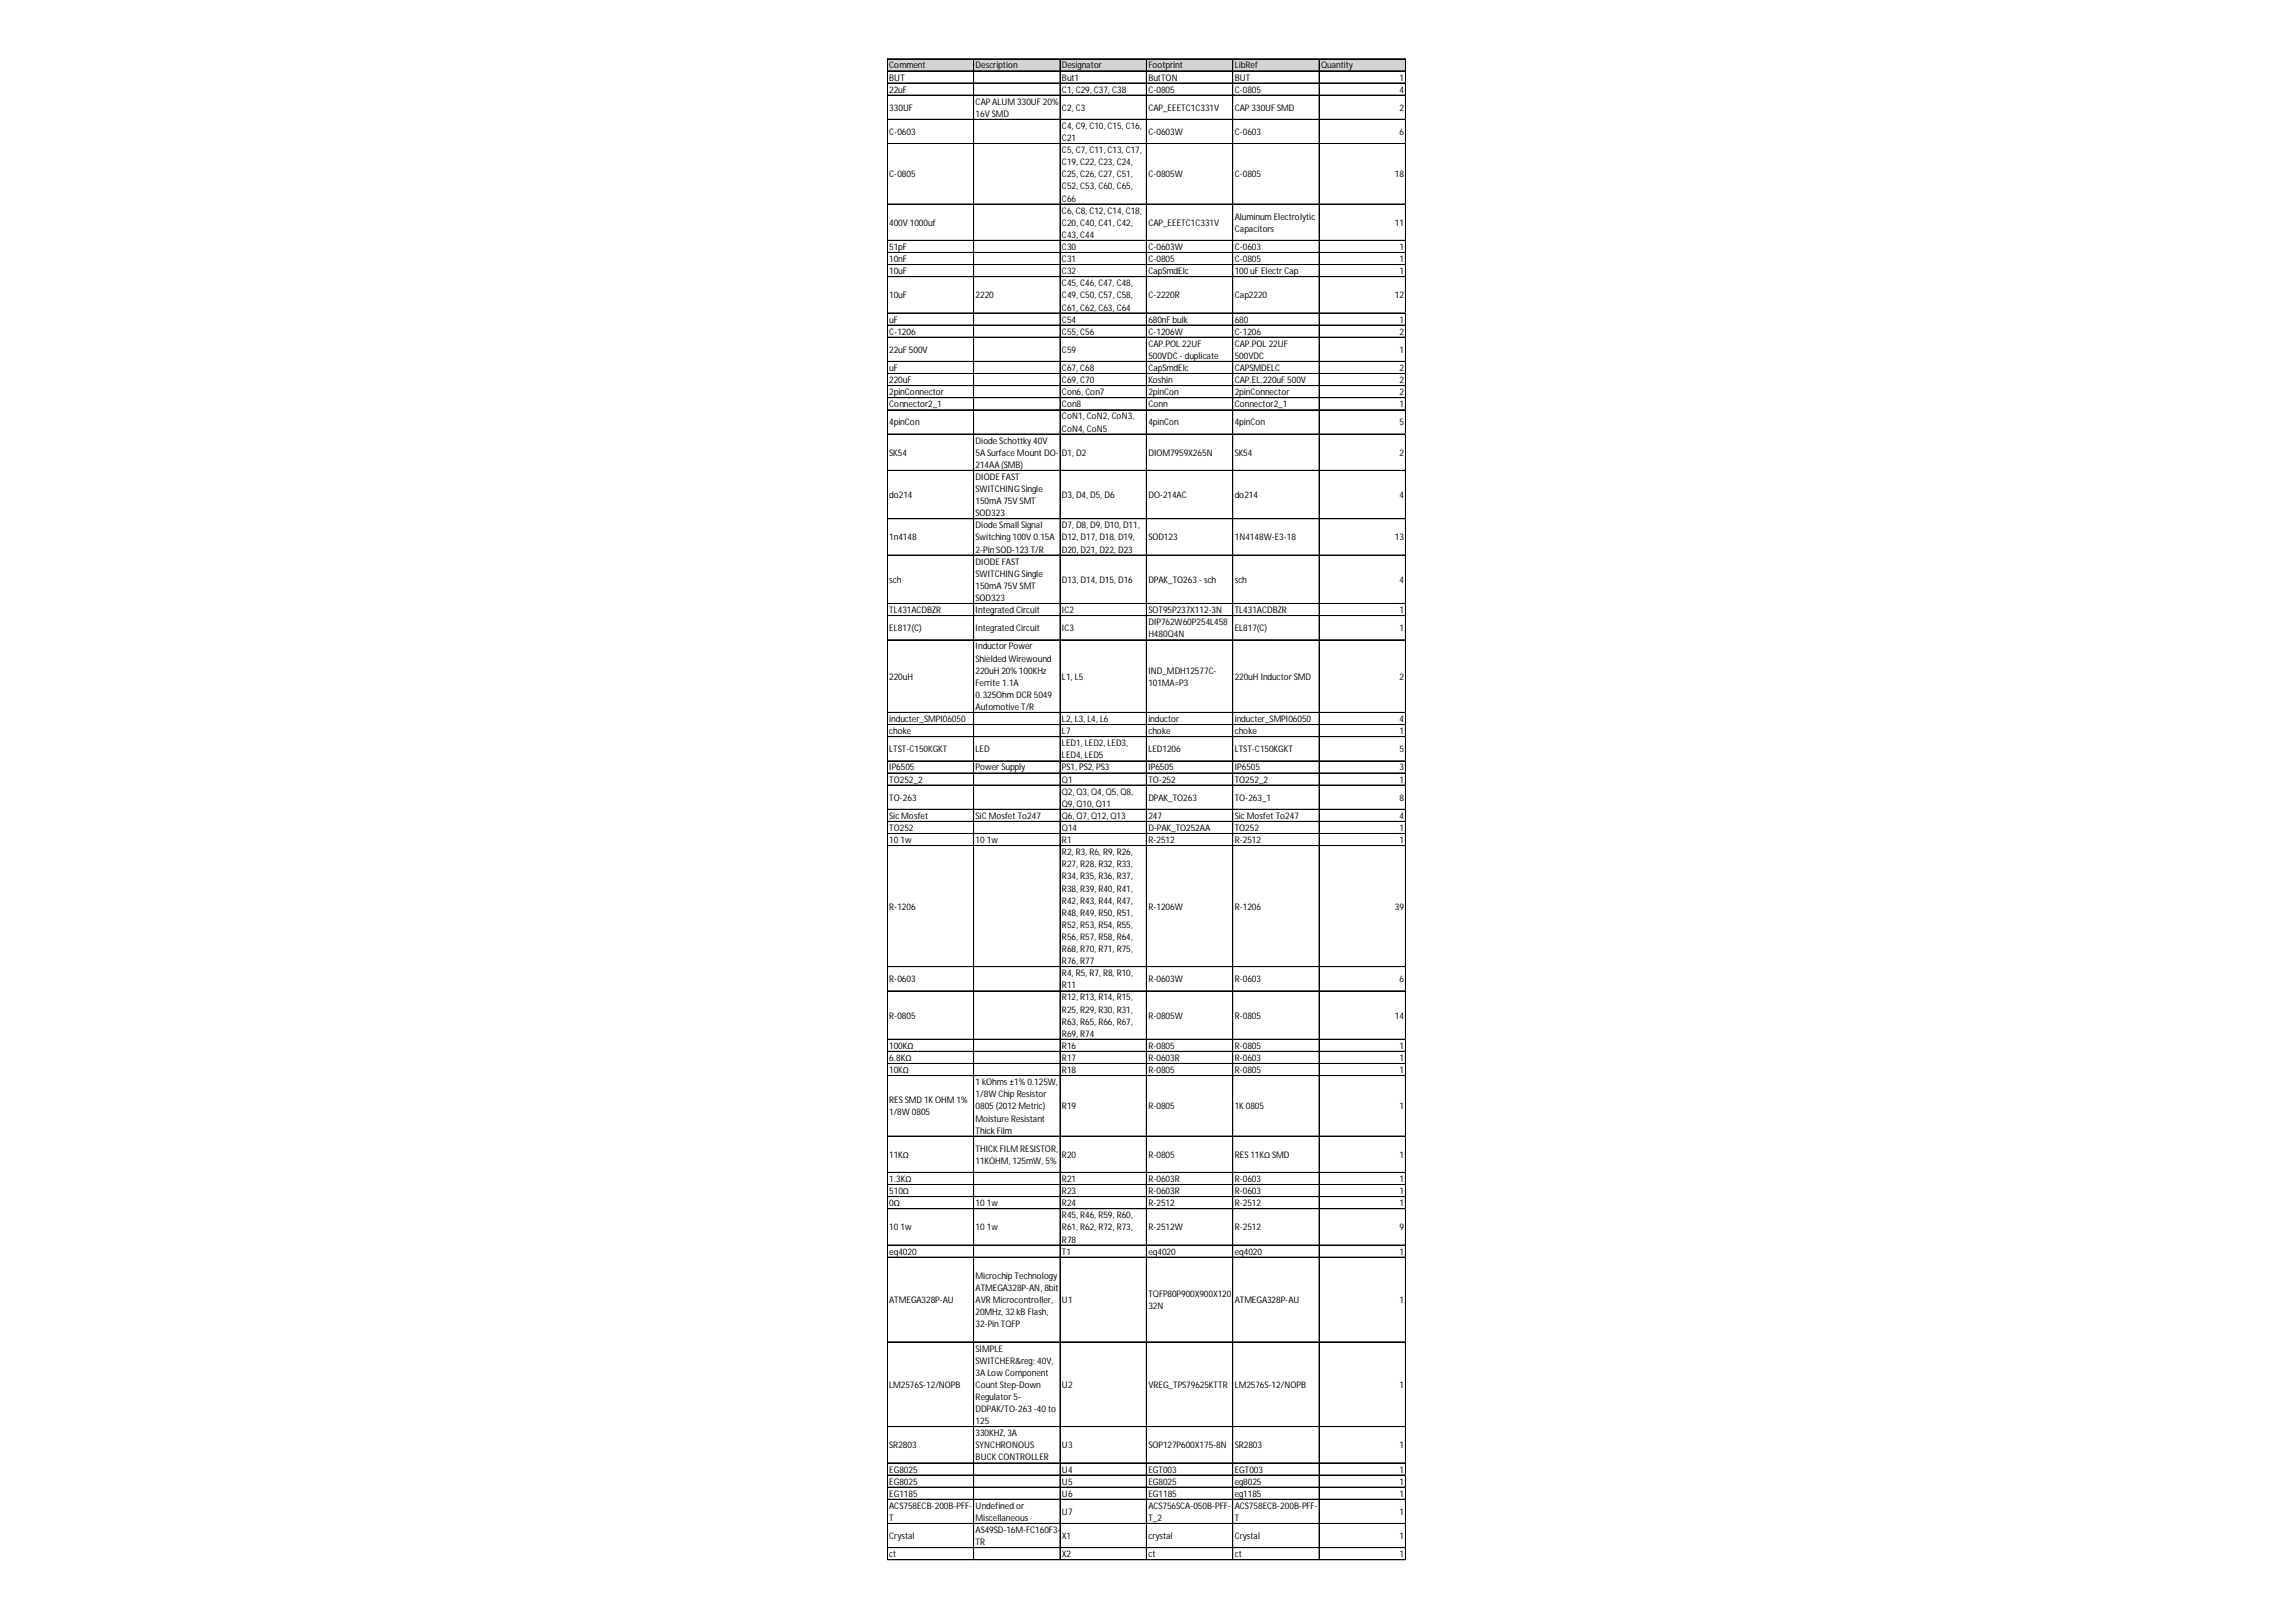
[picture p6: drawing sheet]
<svg xmlns="http://www.w3.org/2000/svg" width="297mm" height="210mm" viewBox="0 0 297 210" stroke-linecap="round" stroke-linejoin="round" font-family="sans-serif">
<defs><g id="words">
<g font-size="1.2">
<text x="115" y="8.9">Comment</text>
<text x="115" y="10.4">BUT</text>
<text x="115" y="12">22uF</text>
<text x="126.2" y="8.9">Description</text>
<text x="137.4" y="8.9">Designator</text>
<text x="137.4" y="10.4">But1</text>
<text x="137.4" y="12">C1, C29, C37, C38</text>
<text x="148.6" y="8.9">Footprint</text>
<text x="148.6" y="10.4">ButTON</text>
<text x="148.6" y="12">C-0805</text>
<text x="159.7" y="8.9">LibRef</text>
<text x="159.7" y="10.4">BUT</text>
<text x="159.7" y="12">C-0805</text>
<text x="170.9" y="8.9">Quantity</text>
<text x="181" y="10.4">1</text>
<text x="181" y="12">4</text>
<text x="115" y="14.3">330UF</text>
<text x="115" y="17.5">C-0603</text>
<text x="126.2" y="13.6">CAPALUM 330UF 20%</text>
<text x="126.2" y="15.1">16V SMD</text>
<text x="137.4" y="14.3">C2, C3</text>
<text x="137.4" y="16.7">C4, C9, C10, C15, C16,</text>
<text x="148.6" y="14.3">CAP_EEETC1C331V</text>
<text x="148.6" y="17.5">C-0603W</text>
<text x="159.7" y="14.3">CAP 330UF SMD</text>
<text x="159.7" y="17.5">C-0603</text>
<text x="181" y="14.3">2</text>
<text x="181" y="17.5">6</text>
<text x="115" y="23">C-0805</text>
<text x="137.4" y="18.3">C21</text>
<text x="137.4" y="19.8">C5, C7, C11, C13, C17,</text>
<text x="137.4" y="21.4">C19, C22, C23, C24,</text>
<text x="137.4" y="23">C25, C26, C27, C51,</text>
<text x="148.6" y="23">C-0805W</text>
<text x="159.7" y="23">C-0805</text>
<text x="180.5" y="23">18</text>
<text x="115" y="29.2">400V 1000uf</text>
<text x="137.4" y="24.5">C52, C53, C60, C65,</text>
<text x="137.4" y="26.1">C66</text>
<text x="137.4" y="27.7">C6, C8, C12, C14, C18,</text>
<text x="137.4" y="29.2">C20, C40, C41, C42,</text>
<text x="148.6" y="29.2">CAP_EEETC1C331V</text>
<text x="159.7" y="28.4">Aluminum Electrolytic</text>
<text x="180.5" y="29.2">11</text>
<text x="115" y="32.3">51pF</text>
<text x="115" y="33.9">10nF</text>
<text x="115" y="35.5">10uF</text>
<text x="137.4" y="30.8">C43, C44</text>
<text x="137.4" y="32.3">C30</text>
<text x="137.4" y="33.9">C31</text>
<text x="137.4" y="35.5">C32</text>
<text x="148.6" y="32.3">C-0603W</text>
<text x="148.6" y="33.9">C-0805</text>
<text x="148.6" y="35.5">CapSmdElc</text>
<text x="159.7" y="30">Capacitors</text>
<text x="159.7" y="32.3">C-0603</text>
<text x="159.7" y="33.9">C-0805</text>
<text x="159.7" y="35.5">100 uF Electr Cap</text>
<text x="181" y="32.3">1</text>
<text x="181" y="33.9">1</text>
<text x="181" y="35.5">1</text>
<text x="115" y="38.6">10uF</text>
<text x="115" y="41.7">uF</text>
<text x="126.2" y="38.6">2220</text>
<text x="137.4" y="37">C45, C46, C47, C48,</text>
<text x="137.4" y="38.6">C49, C50, C57, C58,</text>
<text x="137.4" y="40.2">C61, C62, C63, C64</text>
<text x="137.4" y="41.7">C54</text>
<text x="148.6" y="38.6">C-2220R</text>
<text x="148.6" y="41.7">680nF bulk</text>
<text x="159.7" y="38.6">Cap2220</text>
<text x="159.7" y="41.7">680</text>
<text x="180.5" y="38.6">12</text>
<text x="181" y="41.7">1</text>
<text x="115" y="43.3">C-1206</text>
<text x="115" y="45.7">22uF 500V</text>
<text x="137.4" y="43.3">C55, C56</text>
<text x="137.4" y="45.7">C59</text>
<text x="148.6" y="43.3">C-1206W</text>
<text x="148.6" y="44.9">CAP.POL 22UF</text>
<text x="148.6" y="46.4">500VDC - duplicate</text>
<text x="159.7" y="43.3">C-1206</text>
<text x="159.7" y="44.9">CAP.POL 22UF</text>
<text x="159.7" y="46.4">500VDC</text>
<text x="181" y="43.3">2</text>
<text x="181" y="45.7">1</text>
<text x="115" y="48">uF</text>
<text x="115" y="49.6">220uF</text>
<text x="115" y="51.1">2pinConnector</text>
<text x="115" y="52.7">Connector2_1</text>
<text x="137.4" y="48">C67, C68</text>
<text x="137.4" y="49.6">C69, C70</text>
<text x="137.4" y="51.1">Con6, Con7</text>
<text x="137.4" y="52.7">Con8</text>
<text x="148.6" y="48">CapSmdElc</text>
<text x="148.6" y="49.6">Koshin</text>
<text x="148.6" y="51.1">2pinCon</text>
<text x="148.6" y="52.7">Conn</text>
<text x="159.7" y="48">CAPSMDELC</text>
<text x="159.7" y="49.6">CAP.EL.220uF 500V</text>
<text x="159.7" y="51.1">2pinConnector</text>
<text x="159.7" y="52.7">Connector2_1</text>
<text x="181" y="48">2</text>
<text x="181" y="49.6">2</text>
<text x="181" y="51.1">2</text>
<text x="181" y="52.7">1</text>
<text x="115" y="55.1">4pinCon</text>
<text x="115" y="59">SK54</text>
<text x="126.2" y="57.4">Diode Schottky 40V</text>
<text x="126.2" y="59">5A Surface Mount DO-</text>
<text x="137.4" y="54.3">CoN1, CoN2, CoN3,</text>
<text x="137.4" y="55.8">CoN4, CoN5</text>
<text x="137.4" y="59">D1, D2</text>
<text x="148.6" y="55.1">4pinCon</text>
<text x="148.6" y="59">DIOM7959X265N</text>
<text x="159.7" y="55.1">4pinCon</text>
<text x="159.7" y="59">SK54</text>
<text x="181" y="55.1">5</text>
<text x="181" y="59">2</text>
<text x="115" y="64.5">do214</text>
<text x="126.2" y="60.5">214AA (SMB)</text>
<text x="126.2" y="62.1">DIODE FAST</text>
<text x="126.2" y="63.7">SWITCHING Single</text>
<text x="126.2" y="65.2">150mA 75V SMT</text>
<text x="137.4" y="64.5">D3, D4, D5, D6</text>
<text x="148.6" y="64.5">DO-214AC</text>
<text x="159.7" y="64.5">do214</text>
<text x="181" y="64.5">4</text>
<text x="115" y="69.9">1n4148</text>
<text x="126.2" y="66.8">SOD323</text>
<text x="126.2" y="68.4">Diode Small Signal</text>
<text x="126.2" y="69.9">Switching 100V 0.15A</text>
<text x="126.2" y="71.5">2-Pin SOD-123 T/R</text>
<text x="137.4" y="68.4">D7, D8, D9, D10, D11,</text>
<text x="137.4" y="69.9">D12, D17, D18, D19,</text>
<text x="137.4" y="71.5">D20, D21, D22, D23</text>
<text x="148.6" y="69.9">SOD123</text>
<text x="159.7" y="69.9">1N4148W-E3-18</text>
<text x="180.5" y="69.9">13</text>
<text x="115" y="75.4">sch</text>
<text x="126.2" y="73.1">DIODE FAST</text>
<text x="126.2" y="74.6">SWITCHING Single</text>
<text x="126.2" y="76.2">150mA 75V SMT</text>
<text x="126.2" y="77.8">SOD323</text>
<text x="137.4" y="75.4">D13, D14, D15, D16</text>
<text x="148.6" y="75.4">DPAK_TO263 - sch</text>
<text x="159.7" y="75.4">sch</text>
<text x="181" y="75.4">4</text>
<text x="115" y="79.3">TL431ACDBZR</text>
<text x="115" y="81.7">EL817(C)</text>
<text x="126.2" y="79.3">Integrated Circuit</text>
<text x="126.2" y="81.7">Integrated Circuit</text>
<text x="137.4" y="79.3">IC2</text>
<text x="137.4" y="81.7">IC3</text>
<text x="148.6" y="79.3">SOT95P237X112-3N</text>
<text x="148.6" y="80.9">DIP762W60P254L458</text>
<text x="148.6" y="82.5">H480Q4N</text>
<text x="159.7" y="79.3">TL431ACDBZR</text>
<text x="159.7" y="81.7">EL817(C)</text>
<text x="181" y="79.3">1</text>
<text x="181" y="81.7">1</text>
<text x="115" y="88">220uH</text>
<text x="126.2" y="84">Inductor Power</text>
<text x="126.2" y="85.6">Shielded Wirewound</text>
<text x="126.2" y="87.2">220uH 20% 100KHz</text>
<text x="126.2" y="88.7">Ferrite 1.1A</text>
<text x="137.4" y="88">L1, L5</text>
<text x="148.6" y="87.2">IND_MDH12577C-</text>
<text x="148.6" y="88.7">101MA=P3</text>
<text x="159.7" y="88">220uH Inductor SMD</text>
<text x="181" y="88">2</text>
<text x="115" y="93.4">inducter_SMPI06050</text>
<text x="115" y="95">choke</text>
<text x="126.2" y="90.3">0.325Ohm DCR 5049</text>
<text x="126.2" y="91.9">Automotive T/R</text>
<text x="137.4" y="93.4">L2, L3, L4, L6</text>
<text x="137.4" y="95">L7</text>
<text x="148.6" y="93.4">inductor</text>
<text x="148.6" y="95">choke</text>
<text x="159.7" y="93.4">inducter_SMPI06050</text>
<text x="159.7" y="95">choke</text>
<text x="181" y="93.4">4</text>
<text x="181" y="95">1</text>
<text x="115" y="97.4">LTST-C150KGKT</text>
<text x="115" y="99.7">IP6505</text>
<text x="115" y="101.3">TO252_2</text>
<text x="126.2" y="97.4">LED</text>
<text x="126.2" y="99.7">Power Supply</text>
<text x="137.4" y="96.6">LED1, LED2, LED3,</text>
<text x="137.4" y="98.1">LED4, LED5</text>
<text x="137.4" y="99.7">PS1, PS2, PS3</text>
<text x="137.4" y="101.3">Q1</text>
<text x="148.6" y="97.4">LED1206</text>
<text x="148.6" y="99.7">IP6505</text>
<text x="148.6" y="101.3">TO-252</text>
<text x="159.7" y="97.4">LTST-C150KGKT</text>
<text x="159.7" y="99.7">IP6505</text>
<text x="159.7" y="101.3">TO252_2</text>
<text x="181" y="97.4">5</text>
<text x="181" y="99.7">3</text>
<text x="181" y="101.3">1</text>
<text x="115" y="103.6">TO-263</text>
<text x="115" y="106">SicMosfet</text>
<text x="115" y="107.5">TO252</text>
<text x="126.2" y="106">SiC Mosfet To247</text>
<text x="137.4" y="102.8">Q2, Q3, Q4, Q5, Q8,</text>
<text x="137.4" y="104.4">Q9, Q10, Q11</text>
<text x="137.4" y="106">Q6, Q7, Q12, Q13</text>
<text x="137.4" y="107.5">Q14</text>
<text x="148.6" y="103.6">DPAK_TO263</text>
<text x="148.6" y="106">247</text>
<text x="148.6" y="107.5">D-PAK_TO252AA</text>
<text x="159.7" y="103.6">TO-263_1</text>
<text x="159.7" y="106">SicMosfet To247</text>
<text x="159.7" y="107.5">TO252</text>
<text x="181" y="103.6">8</text>
<text x="181" y="106">4</text>
<text x="181" y="107.5">1</text>
<text x="115" y="109.1">10 1w</text>
<text x="126.2" y="109.1">10 1w</text>
<text x="137.4" y="109.1">R1</text>
<text x="137.4" y="110.7">R2, R3, R6, R9, R26,</text>
<text x="137.4" y="112.2">R27, R28, R32, R33,</text>
<text x="137.4" y="113.8">R34, R35, R36, R37,</text>
<text x="148.6" y="109.1">R-2512</text>
<text x="159.7" y="109.1">R-2512</text>
<text x="181" y="109.1">1</text>
<text x="115" y="117.7">R-1206</text>
<text x="137.4" y="115.4">R38, R39, R40, R41,</text>
<text x="137.4" y="116.9">R42, R43, R44, R47,</text>
<text x="137.4" y="118.5">R48, R49, R50, R51,</text>
<text x="148.6" y="117.7">R-1206W</text>
<text x="159.7" y="117.7">R-1206</text>
<text x="180.5" y="117.7">39</text>
<text x="137.4" y="120.1">R52, R53, R54, R55,</text>
<text x="137.4" y="121.6">R56, R57, R58, R64,</text>
<text x="137.4" y="123.2">R68, R70, R71, R75,</text>
<text x="137.4" y="124.8">R76, R77</text>
<text x="115" y="127.1">R-0603</text>
<text x="115" y="131.8">R-0805</text>
<text x="137.4" y="126.3">R4, R5, R7, R8, R10,</text>
<text x="137.4" y="127.9">R11</text>
<text x="137.4" y="129.5">R12, R13, R14, R15,</text>
<text x="137.4" y="131">R25, R29, R30, R31,</text>
<text x="148.6" y="127.1">R-0603W</text>
<text x="148.6" y="131.8">R-0805W</text>
<text x="159.7" y="127.1">R-0603</text>
<text x="159.7" y="131.8">R-0805</text>
<text x="180.5" y="131.8">14</text>
<text x="181" y="127.1">6</text>
<text x="115" y="135.7">100KΩ</text>
<text x="115" y="137.3">6.8KΩ</text>
<text x="137.4" y="132.6">R63, R65, R66, R67,</text>
<text x="137.4" y="134.2">R69, R74</text>
<text x="137.4" y="135.7">R16</text>
<text x="137.4" y="137.3">R17</text>
<text x="148.6" y="135.7">R-0805</text>
<text x="148.6" y="137.3">R-0603R</text>
<text x="159.7" y="135.7">R-0805</text>
<text x="159.7" y="137.3">R-0603</text>
<text x="181" y="135.7">1</text>
<text x="181" y="137.3">1</text>
<text x="115" y="138.9">10KΩ</text>
<text x="115" y="142.8">RESSMD 1K OHM 1%</text>
<text x="126.2" y="140.4">1 kOhms±1% 0.125W,</text>
<text x="126.2" y="142">1/8W Chip Resistor</text>
<text x="126.2" y="143.6">0805 (2012 Metric)</text>
<text x="137.4" y="138.9">R18</text>
<text x="137.4" y="143.6">R19</text>
<text x="148.6" y="138.9">R-0805</text>
<text x="148.6" y="143.6">R-0805</text>
<text x="159.7" y="138.9">R-0805</text>
<text x="159.7" y="143.6">1K 0805</text>
<text x="181" y="138.9">1</text>
<text x="181" y="143.6">1</text>
<text x="115" y="144.4">1/8W 0805</text>
<text x="115" y="149.8">11KΩ</text>
<text x="126.2" y="145.1">Moisture Resistant</text>
<text x="126.2" y="146.7">Thick Film</text>
<text x="126.2" y="149.1">THICK FILM RESISTOR,</text>
<text x="137.4" y="149.8">R20</text>
<text x="148.6" y="149.8">R-0805</text>
<text x="159.7" y="149.8">RES11KΩ SMD</text>
<text x="181" y="149.8">1</text>
<text x="115" y="153">1.3KΩ</text>
<text x="115" y="154.5">510Ω</text>
<text x="126.2" y="150.6">11KOHM, 125mW, 5%</text>
<text x="137.4" y="153">R21</text>
<text x="137.4" y="154.5">R23</text>
<text x="148.6" y="153">R-0603R</text>
<text x="148.6" y="154.5">R-0603R</text>
<text x="159.7" y="153">R-0603</text>
<text x="159.7" y="154.5">R-0603</text>
<text x="181" y="153">1</text>
<text x="181" y="154.5">1</text>
<text x="115" y="156.1">0Ω</text>
<text x="115" y="159.2">10 1w</text>
<text x="126.2" y="156.1">10 1w</text>
<text x="126.2" y="159.2">10 1w</text>
<text x="137.4" y="156.1">R24</text>
<text x="137.4" y="157.7">R45, R46, R59, R60,</text>
<text x="137.4" y="159.2">R61, R62, R72, R73,</text>
<text x="137.4" y="160.8">R78</text>
<text x="148.6" y="156.1">R-2512</text>
<text x="148.6" y="159.2">R-2512W</text>
<text x="159.7" y="156.1">R-2512</text>
<text x="159.7" y="159.2">R-2512</text>
<text x="181" y="156.1">1</text>
<text x="181" y="159.2">9</text>
<text x="115" y="162.4">eq4020</text>
<text x="126.2" y="165.5">Microchip Technology</text>
<text x="126.2" y="167.1">ATMEGA328P-AN, 8bit</text>
<text x="137.4" y="162.4">T1</text>
<text x="148.6" y="162.4">eq4020</text>
<text x="148.6" y="167.8">TQFP80P900X900X120-</text>
<text x="159.7" y="162.4">eq4020</text>
<text x="181" y="162.4">1</text>
<text x="115" y="168.6">ATMEGA328P-AU</text>
<text x="126.2" y="168.6">AVR Microcontroller,</text>
<text x="126.2" y="170.2">20MHz, 32 kB Flash,</text>
<text x="126.2" y="171.8">32-Pin TQFP</text>
<text x="137.4" y="168.6">U1</text>
<text x="148.6" y="169.4">32N</text>
<text x="159.7" y="168.6">ATMEGA328P-AU</text>
<text x="181" y="168.6">1</text>
<text x="115" y="179.6">LM2576S-12/NOPB</text>
<text x="126.2" y="174.9">SIMPLE</text>
<text x="126.2" y="176.5">SWITCHER&amp;reg; 40V,</text>
<text x="126.2" y="178">3A Low Component</text>
<text x="126.2" y="179.6">Count Step-Down</text>
<text x="137.4" y="179.6">U2</text>
<text x="148.6" y="179.6">VREG_TPS79625KTTR</text>
<text x="159.7" y="179.6">LM2576S-12/NOPB</text>
<text x="181" y="179.6">1</text>
<text x="126.2" y="181.2">Regulator 5-</text>
<text x="126.2" y="182.7">DDPAK/TO-263 -40 to</text>
<text x="126.2" y="184.3">125</text>
<text x="126.2" y="185.9">330KHZ, 3A</text>
<text x="115" y="187.4">SR2803</text>
<text x="115" y="190.6">EG8025</text>
<text x="126.2" y="187.4">SYNCHRONOUS</text>
<text x="126.2" y="189">BUCK CONTROLLER</text>
<text x="137.4" y="187.4">U3</text>
<text x="137.4" y="190.6">U4</text>
<text x="148.6" y="187.4">SOP127P600X175-8N</text>
<text x="148.6" y="190.6">EGT003</text>
<text x="159.7" y="187.4">SR2803</text>
<text x="159.7" y="190.6">EGT003</text>
<text x="181" y="187.4">1</text>
<text x="181" y="190.6">1</text>
<text x="115" y="192.1">EG8025</text>
<text x="115" y="193.7">EG1185</text>
<text x="115" y="195.3">ACS758ECB-200B-PFF-</text>
<text x="115" y="196.8">T</text>
<text x="126.2" y="195.3">Undefined or</text>
<text x="126.2" y="196.8">Miscellaneous</text>
<text x="137.4" y="192.1">U5</text>
<text x="137.4" y="193.7">U6</text>
<text x="137.4" y="196">U7</text>
<text x="148.6" y="192.1">EG8025</text>
<text x="148.6" y="193.7">EG1185</text>
<text x="148.6" y="195.3">ACS756SCA-050B-PFF-</text>
<text x="148.6" y="196.8">T_2</text>
<text x="159.7" y="192.1">eg8025</text>
<text x="159.7" y="193.7">eg1185</text>
<text x="159.7" y="195.3">ACS758ECB-200B-PFF-</text>
<text x="159.7" y="196.8">T</text>
<text x="181" y="192.1">1</text>
<text x="181" y="193.7">1</text>
<text x="181" y="196">1</text>
<text x="115" y="199.2">Crystal</text>
<text x="115" y="201.5">ct</text>
<text x="126.2" y="198.4">AS49SD-16M-FC160F3-</text>
<text x="126.2" y="200">TR</text>
<text x="137.4" y="199.2">X1</text>
<text x="137.4" y="201.5">X2</text>
<text x="148.6" y="199.2">crystal</text>
<text x="148.6" y="201.5">ct</text>
<text x="159.7" y="199.2">Crystal</text>
<text x="159.7" y="201.5">ct</text>
<text x="181" y="199.2">1</text>
<text x="181" y="201.5">1</text>
</g>
</g></defs>
<path d="M114.8 7.6h67.1v1.6h-67.1z" fill="#d3d3d3"/>
<g fill="none" stroke="#000" stroke-width=".13">
<path d="M114.8 7.6v194.3M114.8 7.6h67.1M114.8 9.2h67.1M114.8 10.7h67.1M114.8 10.8h67.1M114.8 12.3h67.1M114.8 15.4h67.1M114.8 15.5h67.1M114.8 18.6h67.1M126 7.7v194.2M137.1 7.7v194.2M137.2 7.7v194.2"/>
<path d="M148.3 7.7v194.2M159.5 7.7v194.2M170.7 7.7v194.2M181.8 7.7v194.2M181.9 7.7v194.2M114.8 26.4h67.1M114.8 31.1h67.1M114.8 32.7h67.1M114.8 34.2h67.1M114.8 34.3h67.1M114.8 35.8h67.1M114.8 40.5h67.1"/>
<path d="M114.8 42.1h67.1M114.8 43.6h67.1M114.8 43.7h67.1M114.8 46.8h67.1M114.8 48.3h67.1M114.8 48.4h67.1M114.8 49.9h67.1M114.8 51.5h67.1M114.8 53h67.1M114.8 53.1h67.1M114.8 56.2h67.1M114.8 60.9h67.1"/>
<path d="M114.8 67.1h67.1M114.8 67.2h67.1M114.8 71.8h67.1M114.8 71.9h67.1M114.8 78.1h67.1M114.8 79.7h67.1M114.8 82.8h67.1M114.8 92.2h67.1M114.8 93.8h67.1M114.8 95.3h67.1M114.8 95.4h67.1M114.8 98.5h67.1"/>
<path d="M114.8 100h67.1M114.8 100.1h67.1M114.8 101.6h67.1M114.8 104.7h67.1M114.8 104.8h67.1M114.8 106.3h67.1M114.8 107.9h67.1M114.8 109.4h67.1M114.8 109.5h67.1M114.8 125.1h67.1M114.8 128.2h67.1M114.8 128.3h67.1"/>
<path d="M114.8 134.5h67.1M114.8 136.1h67.1M114.8 137.6h67.1M114.8 137.7h67.1M114.8 139.2h67.1M114.8 147h67.1M114.8 147.1h67.1M114.8 151.7h67.1M114.8 151.8h67.1M114.8 153.3h67.1M114.8 154.9h67.1M114.8 156.4h67.1"/>
<path d="M114.8 156.5h67.1M114.8 161.1h67.1M114.8 162.7h67.1M114.8 173.6h67.1M114.8 173.7h67.1M114.8 184.6h67.1M114.8 189.3h67.1M114.8 190.9h67.1M114.8 192.4h67.1M114.8 192.5h67.1M114.8 194h67.1M114.8 197.1h67.1"/>
<path d="M114.8 197.2h67.1M114.8 200.3h67.1M114.8 201.8h67.1M114.8 201.9h67.1"/>
</g>
<path d="M114.8 201.9v.1" fill="none" stroke="#d4d4d4" stroke-width=".13"/>
<path d="M114.8 201.9v.1z" fill="#d4d4d4"/>
<path d="M126 201.9v.1" fill="none" stroke="#d4d4d4" stroke-width=".13"/>
<path d="M126 201.9v.1z" fill="#d4d4d4"/>
<path d="M137.1 201.9v.1" fill="none" stroke="#d4d4d4" stroke-width=".13"/>
<path d="M137.1 201.9l.1 .1z" fill="#d4d4d4"/>
<path d="M148.3 201.9v.1" fill="none" stroke="#d4d4d4" stroke-width=".13"/>
<path d="M148.3 201.9l.1 .1z" fill="#d4d4d4"/>
<path d="M159.5 201.9v.1" fill="none" stroke="#d4d4d4" stroke-width=".13"/>
<path d="M159.5 201.9v.1z" fill="#d4d4d4"/>
<path d="M170.7 201.9v.1" fill="none" stroke="#d4d4d4" stroke-width=".13"/>
<path d="M170.7 201.9v.1z" fill="#d4d4d4"/>
<path d="M181.8 201.9v.1" fill="none" stroke="#d4d4d4" stroke-width=".13"/>
<path d="M181.8 201.9l.1 .1z" fill="#d4d4d4"/>
<path d="M181.9 10.7h.1" fill="none" stroke="#d4d4d4" stroke-width=".13"/>
<path d="M181.9 10.7v.1z" fill="#d4d4d4"/>
<path d="M181.9 12.3h.1" fill="none" stroke="#d4d4d4" stroke-width=".13"/>
<path d="M181.9 12.3v.1z" fill="#d4d4d4"/>
<path d="M181.9 15.4h.1" fill="none" stroke="#d4d4d4" stroke-width=".13"/>
<path d="M181.9 15.4v.1z" fill="#d4d4d4"/>
<path d="M181.9 18.6h.1" fill="none" stroke="#d4d4d4" stroke-width=".13"/>
<path d="M181.9 26.4h.1" fill="none" stroke="#d4d4d4" stroke-width=".13"/>
<path d="M181.9 26.4v.1z" fill="#d4d4d4"/>
<path d="M181.9 31.1h.1" fill="none" stroke="#d4d4d4" stroke-width=".13"/>
<path d="M181.9 31.1v.1z" fill="#d4d4d4"/>
<path d="M181.9 32.7h.1" fill="none" stroke="#d4d4d4" stroke-width=".13"/>
<path d="M181.9 34.2h.1" fill="none" stroke="#d4d4d4" stroke-width=".13"/>
<path d="M181.9 34.2v.1z" fill="#d4d4d4"/>
<path d="M181.9 35.8h.1" fill="none" stroke="#d4d4d4" stroke-width=".13"/>
<path d="M181.9 35.8v.1z" fill="#d4d4d4"/>
<path d="M181.9 40.5h.1" fill="none" stroke="#d4d4d4" stroke-width=".13"/>
<path d="M181.9 40.5v.1z" fill="#d4d4d4"/>
<path d="M181.9 42.1h.1" fill="none" stroke="#d4d4d4" stroke-width=".13"/>
<path d="M181.9 43.6h.1" fill="none" stroke="#d4d4d4" stroke-width=".13"/>
<path d="M181.9 43.6v.1z" fill="#d4d4d4"/>
<path d="M181.9 46.8h.1" fill="none" stroke="#d4d4d4" stroke-width=".13"/>
<path d="M181.9 48.3h.1" fill="none" stroke="#d4d4d4" stroke-width=".13"/>
<path d="M181.9 48.3v.1z" fill="#d4d4d4"/>
<path d="M181.9 49.9h.1" fill="none" stroke="#d4d4d4" stroke-width=".13"/>
<path d="M181.9 49.9v.1z" fill="#d4d4d4"/>
<path d="M181.9 51.5h.1" fill="none" stroke="#d4d4d4" stroke-width=".13"/>
<path d="M181.9 53h.1" fill="none" stroke="#d4d4d4" stroke-width=".13"/>
<path d="M181.9 53v.1z" fill="#d4d4d4"/>
<path d="M181.9 56.2h.1" fill="none" stroke="#d4d4d4" stroke-width=".13"/>
<path d="M181.9 60.9h.1" fill="none" stroke="#d4d4d4" stroke-width=".13"/>
<path d="M181.9 67.1h.1" fill="none" stroke="#d4d4d4" stroke-width=".13"/>
<path d="M181.9 67.1v.1z" fill="#d4d4d4"/>
<path d="M181.9 71.8h.1" fill="none" stroke="#d4d4d4" stroke-width=".13"/>
<path d="M181.9 71.8v.1z" fill="#d4d4d4"/>
<path d="M181.9 78.1h.1" fill="none" stroke="#d4d4d4" stroke-width=".13"/>
<path d="M181.9 78.1v.1z" fill="#d4d4d4"/>
<path d="M181.9 79.7h.1" fill="none" stroke="#d4d4d4" stroke-width=".13"/>
<path d="M181.9 82.8h.1" fill="none" stroke="#d4d4d4" stroke-width=".13"/>
<path d="M181.9 82.8v.1z" fill="#d4d4d4"/>
<path d="M181.9 92.2h.1" fill="none" stroke="#d4d4d4" stroke-width=".13"/>
<path d="M181.9 92.2v.1z" fill="#d4d4d4"/>
<path d="M181.9 93.8h.1" fill="none" stroke="#d4d4d4" stroke-width=".13"/>
<path d="M181.9 95.3h.1" fill="none" stroke="#d4d4d4" stroke-width=".13"/>
<path d="M181.9 95.3v.1z" fill="#d4d4d4"/>
<path d="M181.9 98.5h.1" fill="none" stroke="#d4d4d4" stroke-width=".13"/>
<path d="M181.9 100h.1" fill="none" stroke="#d4d4d4" stroke-width=".13"/>
<path d="M181.9 100v.1z" fill="#d4d4d4"/>
<path d="M181.9 101.6h.1" fill="none" stroke="#d4d4d4" stroke-width=".13"/>
<path d="M181.9 101.6v.1z" fill="#d4d4d4"/>
<path d="M181.9 104.7h.1" fill="none" stroke="#d4d4d4" stroke-width=".13"/>
<path d="M181.9 104.7v.1z" fill="#d4d4d4"/>
<path d="M181.9 106.3h.1" fill="none" stroke="#d4d4d4" stroke-width=".13"/>
<path d="M181.9 106.3v.1z" fill="#d4d4d4"/>
<path d="M181.9 107.9h.1" fill="none" stroke="#d4d4d4" stroke-width=".13"/>
<path d="M181.9 109.4h.1" fill="none" stroke="#d4d4d4" stroke-width=".13"/>
<path d="M181.9 109.4v.1z" fill="#d4d4d4"/>
<path d="M181.9 125.1h.1" fill="none" stroke="#d4d4d4" stroke-width=".13"/>
<path d="M181.9 125.1v.1z" fill="#d4d4d4"/>
<path d="M181.9 128.2h.1" fill="none" stroke="#d4d4d4" stroke-width=".13"/>
<path d="M181.9 128.2v.1z" fill="#d4d4d4"/>
<path d="M181.9 134.5h.1" fill="none" stroke="#d4d4d4" stroke-width=".13"/>
<path d="M181.9 134.5v.1z" fill="#d4d4d4"/>
<path d="M181.9 136.1h.1" fill="none" stroke="#d4d4d4" stroke-width=".13"/>
<path d="M181.9 137.6h.1" fill="none" stroke="#d4d4d4" stroke-width=".13"/>
<path d="M181.9 137.6v.1z" fill="#d4d4d4"/>
<path d="M181.9 139.2h.1" fill="none" stroke="#d4d4d4" stroke-width=".13"/>
<path d="M181.9 139.2v.1z" fill="#d4d4d4"/>
<path d="M181.9 147h.1" fill="none" stroke="#d4d4d4" stroke-width=".13"/>
<path d="M181.9 147v.1z" fill="#d4d4d4"/>
<path d="M181.9 151.7h.1" fill="none" stroke="#d4d4d4" stroke-width=".13"/>
<path d="M181.9 151.7v.1z" fill="#d4d4d4"/>
<path d="M181.9 153.3h.1" fill="none" stroke="#d4d4d4" stroke-width=".13"/>
<path d="M181.9 154.9h.1" fill="none" stroke="#d4d4d4" stroke-width=".13"/>
<path d="M181.9 156.4h.1" fill="none" stroke="#d4d4d4" stroke-width=".13"/>
<path d="M181.9 156.4v.1z" fill="#d4d4d4"/>
<path d="M181.9 161.1h.1" fill="none" stroke="#d4d4d4" stroke-width=".13"/>
<path d="M181.9 161.1v.1z" fill="#d4d4d4"/>
<path d="M181.9 162.7h.1" fill="none" stroke="#d4d4d4" stroke-width=".13"/>
<path d="M181.9 173.6h.1" fill="none" stroke="#d4d4d4" stroke-width=".13"/>
<path d="M181.9 173.6v.1z" fill="#d4d4d4"/>
<path d="M181.9 184.6h.1" fill="none" stroke="#d4d4d4" stroke-width=".13"/>
<path d="M181.9 184.6v.1z" fill="#d4d4d4"/>
<path d="M181.9 189.3h.1" fill="none" stroke="#d4d4d4" stroke-width=".13"/>
<path d="M181.9 189.3v.1z" fill="#d4d4d4"/>
<path d="M181.9 190.9h.1" fill="none" stroke="#d4d4d4" stroke-width=".13"/>
<path d="M181.9 192.4h.1" fill="none" stroke="#d4d4d4" stroke-width=".13"/>
<path d="M181.9 192.4v.1z" fill="#d4d4d4"/>
<path d="M181.9 194h.1" fill="none" stroke="#d4d4d4" stroke-width=".13"/>
<path d="M181.9 194v.1z" fill="#d4d4d4"/>
<path d="M181.9 197.1h.1" fill="none" stroke="#d4d4d4" stroke-width=".13"/>
<path d="M181.9 197.1v.1z" fill="#d4d4d4"/>
<path d="M181.9 200.3h.1" fill="none" stroke="#d4d4d4" stroke-width=".13"/>
<path d="M181.9 201.8h.1" fill="none" stroke="#d4d4d4" stroke-width=".13"/>
<path d="M181.9 201.8v.1z" fill="#d4d4d4"/>
<use href="#words"/>
</svg>
